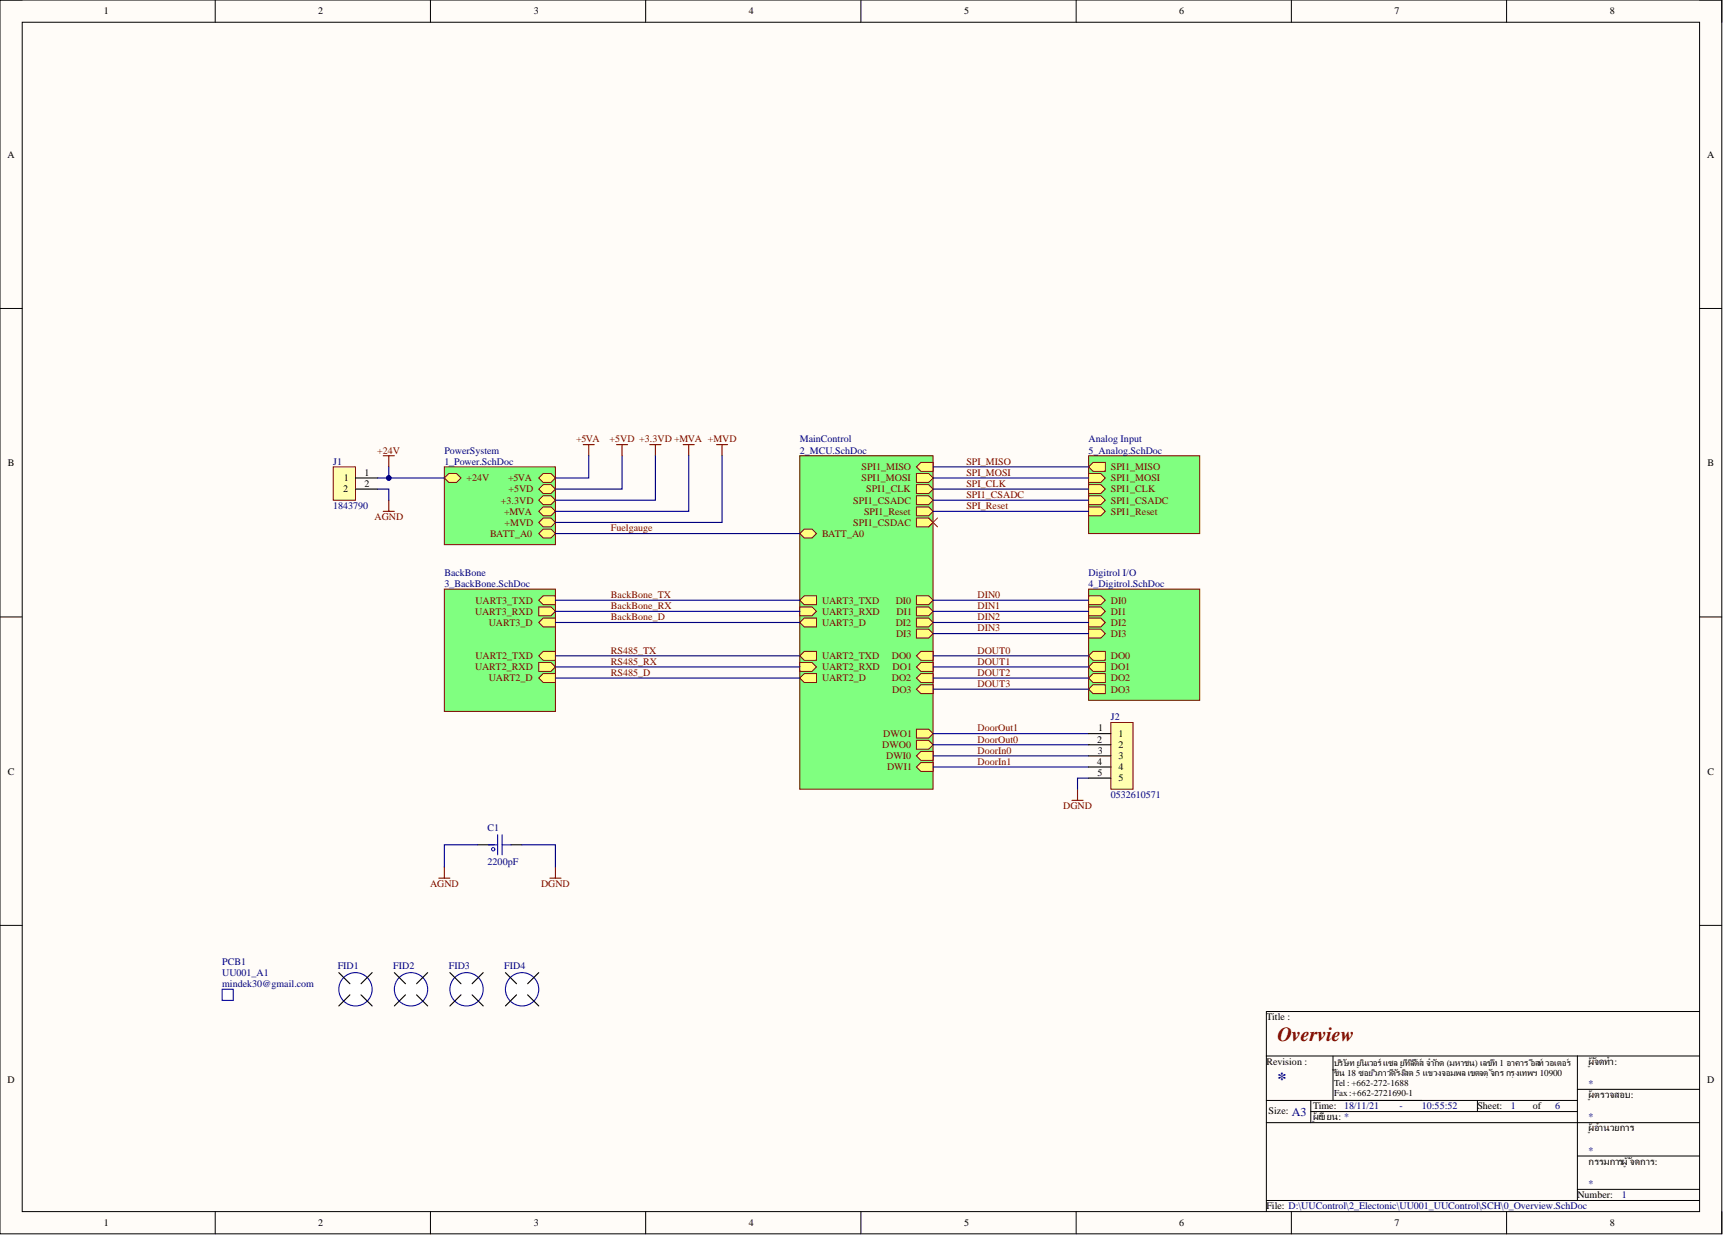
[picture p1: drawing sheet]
<svg xmlns="http://www.w3.org/2000/svg" width="393mm" height="282mm" viewBox="0 0 393 282" stroke-linecap="round" stroke-linejoin="round" font-family="sans-serif">
<defs><g id="words">
<text font-size="4.6" fill="#800000" x="291.6" y="237.5">Overview</text>
<text font-size="4.1" fill="#000080" x="291.6" y="247.7">*</text>
<text font-size="2.7" fill="#000080" x="294.9" y="254.6">A3</text>
<g font-size="2.3">
<text x="23.7" y="3.3">1</text>
<text x="72.7" y="3.3">2</text>
<text x="121.9" y="3.3">3</text>
<text x="170.9" y="3.3">4</text>
<text x="220.1" y="3.3">5</text>
<text x="269.2" y="3.3">6</text>
<text x="318.3" y="3.3">7</text>
<text x="367.5" y="3.3">8</text>
<text x="1.7" y="36">A</text>
<text x="389.7" y="36">A</text>
<text x="1.8" y="106.4">B</text>
<text x="389.8" y="106.4">B</text>
<text x="78.3" y="112.4">2</text>
<text x="78.5" y="109.9">1</text>
<text x="83.2" y="108.6">1</text>
<text x="83.2" y="111.1">2</text>
<text x="250.7" y="166.9">1</text>
<text x="250.5" y="169.5">2</text>
<text x="250.6" y="172">3</text>
<text x="255.4" y="168.2">1</text>
<text x="255.4" y="170.7">2</text>
<text x="255.4" y="173.3">3</text>
<text x="1.8" y="176.8">C</text>
<text x="250.5" y="174.5">4</text>
<text x="250.6" y="177.1">5</text>
<text x="255.4" y="175.8">4</text>
<text x="255.4" y="178.4">5</text>
<text x="389.8" y="176.8">C</text>
<text x="289.1" y="232.9">Title :</text>
<text x="289.1" y="243">Revision :</text>
<text x="362.6" y="243">ผู้จัดทำ:</text>
<text x="1.7" y="247.2">D</text>
<text x="362.6" y="250.6">ผู้ตรวจสอบ:</text>
<text x="389.7" y="247.2">D</text>
<text x="289.6" y="254.2">Size:</text>
<text x="299.8" y="253.2">Time:</text>
<text x="299.8" y="255.6">ผู้เขียน: *</text>
<text x="337.3" y="253.2">Sheet:</text>
<text x="350" y="253.2">of</text>
<text x="362.6" y="258.2">ผู้อำนวยการ</text>
<text x="362.6" y="265.8">กรรมการผู้จัดการ:</text>
<text x="360.1" y="273.5">Number:</text>
<text x="23.7" y="279.8">1</text>
<text x="72.7" y="279.8">2</text>
<text x="121.9" y="279.8">3</text>
<text x="170.9" y="279.8">4</text>
<text x="220.1" y="279.8">5</text>
<text x="269.2" y="279.8">6</text>
<text x="289.1" y="276">File: D:\UUControl\2_Electonic\UU001_UUControl\SCH\0_Overview.SchDoc</text>
<text x="318.3" y="279.8">7</text>
<text x="367.5" y="279.8">8</text>
</g>
<g font-size="2.3" fill="#800000">
<text x="131.5" y="101">+5VA</text>
<text x="139.2" y="101">+5VD +3.3VD +MVA +MVD</text>
<text x="86.1" y="103.5">+24V</text>
<text x="196.7" y="107.3">SPI1_MISO</text>
<text x="220.6" y="106">SPI_MISO</text>
<text x="253.6" y="107.3">SPI1_MISO</text>
<text x="106.5" y="109.9">+24V</text>
<text x="116" y="109.9">+5VA</text>
<text x="116.1" y="112.4">+5VD</text>
<text x="196.7" y="109.9">SPI1_MOSI</text>
<text x="197.8" y="112.4">SPI1_CLK</text>
<text x="220.6" y="108.6">SPI_MOSI</text>
<text x="220.6" y="111.1">SPI_CLK</text>
<text x="220.6" y="113.7">SPI1_CSADC</text>
<text x="253.6" y="109.9">SPI1_MOSI</text>
<text x="253.6" y="112.4">SPI1_CLK</text>
<text x="85.5" y="118.7">AGND</text>
<text x="114.4" y="114.9">+3.3VD</text>
<text x="115.1" y="117.5">+MVA</text>
<text x="194.8" y="114.9">SPI1_CSADC</text>
<text x="197.3" y="117.5">SPI1_Reset</text>
<text x="220.6" y="116.2">SPI_Reset</text>
<text x="253.6" y="114.9">SPI1_CSADC</text>
<text x="253.6" y="117.5">SPI1_Reset</text>
<text x="111.9" y="122.5">BATT_A0</text>
<text x="115.2" y="120">+MVD</text>
<text x="139.5" y="121.3">Fuelgauge</text>
<text x="187.7" y="122.5">BATT_A0</text>
<text x="194.8" y="120">SPI1_CSDAC</text>
<text x="108.6" y="137.8">UART3_TXD</text>
<text x="139.5" y="136.5">BackBone_TX</text>
<text x="187.7" y="137.8">UART3_TXD</text>
<text x="204.5" y="137.8">DI0</text>
<text x="223.2" y="136.5">DIN0</text>
<text x="253.6" y="137.8">DI0</text>
<text x="108.5" y="140.3">UART3_RXD</text>
<text x="111.6" y="142.8">UART3_D</text>
<text x="139.5" y="139">BackBone_RX</text>
<text x="139.5" y="141.6">BackBone_D</text>
<text x="187.7" y="140.3">UART3_RXD</text>
<text x="187.7" y="142.8">UART3_D</text>
<text x="204.5" y="142.8">DI2</text>
<text x="204.7" y="140.3">DI1</text>
<text x="223.2" y="139">DIN1</text>
<text x="223.2" y="141.6">DIN2</text>
<text x="253.6" y="140.3">DI1</text>
<text x="253.6" y="142.8">DI2</text>
<text x="139.5" y="149.2">RS485_TX</text>
<text x="204.6" y="145.4">DI3</text>
<text x="223.2" y="144.1">DIN3</text>
<text x="223.2" y="149.2">DOUT0</text>
<text x="253.6" y="145.4">DI3</text>
<text x="108.5" y="153">UART2_RXD</text>
<text x="108.6" y="150.4">UART2_TXD</text>
<text x="111.6" y="155.5">UART2_D</text>
<text x="139.5" y="154.2">RS485_D</text>
<text x="139.5" y="151.7">RS485_RX</text>
<text x="187.7" y="150.4">UART2_TXD</text>
<text x="187.7" y="153">UART2_RXD</text>
<text x="187.7" y="155.5">UART2_D</text>
<text x="203.6" y="150.4">DO0</text>
<text x="203.6" y="155.5">DO2</text>
<text x="203.8" y="153">DO1</text>
<text x="223.2" y="151.7">DOUT1</text>
<text x="223.2" y="154.2">DOUT2</text>
<text x="253.6" y="150.4">DO0</text>
<text x="253.6" y="153">DO1</text>
<text x="253.6" y="155.5">DO2</text>
<text x="203.7" y="158.1">DO3</text>
<text x="223.2" y="156.8">DOUT3</text>
<text x="253.6" y="158.1">DO3</text>
<text x="223.2" y="166.9">DoorOut1</text>
<text x="201.4" y="170.7">DWO0</text>
<text x="201.6" y="168.2">DWO1</text>
<text x="202.3" y="173.3">DWI0</text>
<text x="223.2" y="169.5">DoorOut0</text>
<text x="223.2" y="172">DoorIn0</text>
<text x="202.5" y="175.8">DWI1</text>
<text x="223.2" y="174.5">DoorIn1</text>
<text x="242.7" y="184.7">DGND</text>
<text x="98.2" y="202.5">AGND</text>
<text x="123.5" y="202.5">DGND</text>
</g>
<g font-size="2.3" fill="#000080">
<text x="182.6" y="101">MainControl</text>
<text x="248.5" y="101">Analog Input</text>
<text x="76.1" y="106">J1</text>
<text x="101.4" y="103.5">PowerSystem</text>
<text x="101.4" y="106">1_Power.SchDoc</text>
<text x="182.6" y="103.5">2_MCU.SchDoc</text>
<text x="248.5" y="103.5">5_Analog.SchDoc</text>
<text x="76.1" y="116.2">1843790</text>
<text x="101.4" y="131.4">BackBone</text>
<text x="248.5" y="131.4">Digitrol I/O</text>
<text x="101.4" y="134">3_BackBone.SchDoc</text>
<text x="248.5" y="134">4_Digitrol.SchDoc</text>
<text x="253.6" y="164.4">J2</text>
<text x="253.6" y="182.2">0532610571</text>
<text x="111.3" y="189.8">C1</text>
<text x="111.3" y="197.4">2200pF</text>
<text x="50.7" y="220.2">PCB1</text>
<text x="77.1" y="221.2">FID1</text>
<text x="89.8" y="221.2">FID2</text>
<text x="102.5" y="221.2">FID3</text>
<text x="115.1" y="221.2">FID4</text>
<text x="50.7" y="225.3">mindek30@gmail.com</text>
<text x="50.7" y="222.7">UU001_A1</text>
<text x="362.6" y="248.1">*</text>
<text x="306.9" y="253.2">18/11/21</text>
<text x="319.5" y="253.2">-</text>
<text x="324.6" y="253.2">10:55:52</text>
<text x="344.9" y="253.2">1</text>
<text x="355" y="253.2">6</text>
<text x="362.6" y="255.7">*</text>
<text x="362.6" y="263.3">*</text>
<text x="362.6" y="270.9">*</text>
<text x="370.2" y="273.5">1</text>
</g>
<g font-size="2.1">
<text x="304.6" y="243.3">บริษัท ยูนิเวอร์แซล ยูทีลิตี้ส์ จำกัด (มหาชน) เลขที่ 1 อาคาร อีสท์วอเตอร์</text>
<text x="304.6" y="245.6">ชั้น 18 ซอยวิภาวดีรังสิต 5 แขวงจอมพล เขตจตุจักร กรุงเทพฯ 10900</text>
<text x="304.6" y="247.9">Tel : +662-272-1688</text>
<text x="304.6" y="250.2">Fax:+662-2721690-1</text>
</g>
</g></defs>
<path d="M0 0h393.1v281.6h-393.1z" fill-rule="evenodd" fill="#fffcf8"/>
<path d="M0 0h393.1v281.6h-393.1z" fill="none" stroke="#000" stroke-width=".23"/>
<path d="M5.1 5.1h382.9v271.4h-382.9z" fill-rule="evenodd" fill="#fffcf8"/>
<g fill="none" stroke="#000" stroke-width=".23">
<path d="M0 0h5.1M5.1 5.1h382.9v271.4h-382.9zM49.1 0v5.1M98.3 0v5.1M147.4 0v5.1M196.5 0v5.1M245.7 0v5.1M294.8 0v5.1M343.9 0v5.1M388 0h5.1v5.1M0 70.4h5.1M388 70.4h5.1"/>
<path d="M0 140.8h5.1M388 140.8h5.1M0 211.2h5.1M388 211.2h5.1M388 230.9h-98.9v45.6M289.1 251.2h71M289.1 256.2h98.9M289.1 241h98.9M299.2 251.2v5M299.2 253.7h60.9M304.3 241v10.2M337.3 251.2v2.5"/>
<path d="M360.1 248.6h27.9M360.1 241v33M49.1 276.5v5.1M98.3 276.5v5.1M147.4 276.5v5.1M196.5 276.5v5.1M245.7 276.5v5.1M289.1 274h98.9M294.8 276.5v5.1M343.9 276.5v5.1M360.1 263.8h27.9M360.1 271.5h27.9"/>
<path d="M393.1 276.5v5.1"/>
</g>
<path d="M182.6 104h30.4v76.1h-30.4z" fill-rule="evenodd" fill="#80ff80"/>
<path d="M182.6 104h30.4v76.1h-30.4z" fill="none" stroke="#800000" stroke-width=".23"/>
<path d="M210.2 105.5h2.8v2.1h-2.8l-1-1z" fill-rule="evenodd" fill="#ffff80"/>
<path d="M210.2 105.5h2.8v2.1h-2.8l-1-1z" fill="none" stroke="#800000" stroke-width=".23"/>
<path d="M209.2 108.1h2.8l1 1-1 1h-2.8z" fill-rule="evenodd" fill="#ffff80"/>
<path d="M209.2 108.1h2.8l1 1-1 1h-2.8z" fill="none" stroke="#800000" stroke-width=".23"/>
<path d="M209.2 110.6h2.8l1 1-1 1h-2.8z" fill-rule="evenodd" fill="#ffff80"/>
<path d="M209.2 110.6h2.8l1 1-1 1h-2.8z" fill="none" stroke="#800000" stroke-width=".23"/>
<path d="M209.2 136h2.8l1 1-1 1h-2.8z" fill-rule="evenodd" fill="#ffff80"/>
<path d="M209.2 136h2.8l1 1-1 1h-2.8z" fill="none" stroke="#800000" stroke-width=".23"/>
<path d="M209.2 138.5h2.8l1 1-1 1.1h-2.8z" fill-rule="evenodd" fill="#ffff80"/>
<path d="M209.2 138.5h2.8l1 1-1 1.1h-2.8z" fill="none" stroke="#800000" stroke-width=".23"/>
<path d="M209.2 141.1h2.8l1 1-1 1h-2.8z" fill-rule="evenodd" fill="#ffff80"/>
<path d="M209.2 141.1h2.8l1 1-1 1h-2.8z" fill="none" stroke="#800000" stroke-width=".23"/>
<path d="M209.2 143.6h2.8l1 1-1 1h-2.8z" fill-rule="evenodd" fill="#ffff80"/>
<path d="M209.2 143.6h2.8l1 1-1 1h-2.8z" fill="none" stroke="#800000" stroke-width=".23"/>
<path d="M210.2 148.7h2.8v2h-2.8l-1-1z" fill-rule="evenodd" fill="#ffff80"/>
<path d="M210.2 148.7h2.8v2h-2.8l-1-1z" fill="none" stroke="#800000" stroke-width=".23"/>
<path d="M210.2 151.2h2.8v2h-2.8l-1-1z" fill-rule="evenodd" fill="#ffff80"/>
<path d="M210.2 151.2h2.8v2h-2.8l-1-1z" fill="none" stroke="#800000" stroke-width=".23"/>
<path d="M210.2 153.7h2.8v2.1h-2.8l-1-1z" fill-rule="evenodd" fill="#ffff80"/>
<path d="M210.2 153.7h2.8v2.1h-2.8l-1-1z" fill="none" stroke="#800000" stroke-width=".23"/>
<path d="M210.2 156.3h2.8v2h-2.8l-1-1z" fill-rule="evenodd" fill="#ffff80"/>
<path d="M210.2 156.3h2.8v2h-2.8l-1-1z" fill="none" stroke="#800000" stroke-width=".23"/>
<path d="M209.2 115.7h2.8l1 1-1 1h-2.8z" fill-rule="evenodd" fill="#ffff80"/>
<path d="M209.2 115.7h2.8l1 1-1 1h-2.8z" fill="none" stroke="#800000" stroke-width=".23"/>
<path d="M183.6 136h2.8v2h-2.8l-1-1z" fill-rule="evenodd" fill="#ffff80"/>
<path d="M183.6 136h2.8v2h-2.8l-1-1z" fill="none" stroke="#800000" stroke-width=".23"/>
<path d="M182.6 138.5h2.8l1 1-1 1.1h-2.8z" fill-rule="evenodd" fill="#ffff80"/>
<path d="M182.6 138.5h2.8l1 1-1 1.1h-2.8z" fill="none" stroke="#800000" stroke-width=".23"/>
<path d="M183.6 141.1h2.8v2h-2.8l-1-1z" fill-rule="evenodd" fill="#ffff80"/>
<path d="M183.6 141.1h2.8v2h-2.8l-1-1z" fill="none" stroke="#800000" stroke-width=".23"/>
<path d="M183.6 148.7h2.8v2h-2.8l-1-1z" fill-rule="evenodd" fill="#ffff80"/>
<path d="M183.6 148.7h2.8v2h-2.8l-1-1z" fill="none" stroke="#800000" stroke-width=".23"/>
<path d="M182.6 151.2h2.8l1 1-1 1h-2.8z" fill-rule="evenodd" fill="#ffff80"/>
<path d="M182.6 151.2h2.8l1 1-1 1h-2.8z" fill="none" stroke="#800000" stroke-width=".23"/>
<path d="M183.6 153.7h2.8v2.1h-2.8l-1-1z" fill-rule="evenodd" fill="#ffff80"/>
<path d="M183.6 153.7h2.8v2.1h-2.8l-1-1z" fill="none" stroke="#800000" stroke-width=".23"/>
<path d="M183.6 120.8h1.8l1 1-1 1h-1.8l-1-1z" fill-rule="evenodd" fill="#ffff80"/>
<path d="M183.6 120.8h1.8l1 1-1 1h-1.8l-1-1z" fill="none" stroke="#800000" stroke-width=".23"/>
<path d="M209.2 113.2h2.8l1 1-1 1h-2.8z" fill-rule="evenodd" fill="#ffff80"/>
<path d="M209.2 113.2h2.8l1 1-1 1h-2.8z" fill="none" stroke="#800000" stroke-width=".23"/>
<path d="M209.2 118.2h2.8l1 1-1 1.1h-2.8z" fill-rule="evenodd" fill="#ffff80"/>
<path d="M209.2 118.2h2.8l1 1-1 1.1h-2.8z" fill="none" stroke="#800000" stroke-width=".23"/>
<path d="M209.2 169h2.8l1 1-1 1h-2.8z" fill-rule="evenodd" fill="#ffff80"/>
<path d="M209.2 169h2.8l1 1-1 1h-2.8z" fill="none" stroke="#800000" stroke-width=".23"/>
<path d="M210.2 174h2.8v2.1h-2.8l-1-1z" fill-rule="evenodd" fill="#ffff80"/>
<path d="M210.2 174h2.8v2.1h-2.8l-1-1z" fill="none" stroke="#800000" stroke-width=".23"/>
<path d="M210.2 171.5h2.8v2h-2.8l-1-1z" fill-rule="evenodd" fill="#ffff80"/>
<path d="M210.2 171.5h2.8v2h-2.8l-1-1z" fill="none" stroke="#800000" stroke-width=".23"/>
<path d="M209.2 166.4h2.8l1 1-1 1.1h-2.8z" fill-rule="evenodd" fill="#ffff80"/>
<path d="M209.2 166.4h2.8l1 1-1 1.1h-2.8z" fill="none" stroke="#800000" stroke-width=".23"/>
<path d="M248.5 104h25.4v17.8h-25.4z" fill-rule="evenodd" fill="#80ff80"/>
<path d="M248.5 104h25.4v17.8h-25.4z" fill="none" stroke="#800000" stroke-width=".23"/>
<path d="M249.5 105.5h2.8v2.1h-2.8l-1-1z" fill-rule="evenodd" fill="#ffff80"/>
<path d="M249.5 105.5h2.8v2.1h-2.8l-1-1z" fill="none" stroke="#800000" stroke-width=".23"/>
<path d="M248.5 108.1h2.8l1 1-1 1h-2.8z" fill-rule="evenodd" fill="#ffff80"/>
<path d="M248.5 108.1h2.8l1 1-1 1h-2.8z" fill="none" stroke="#800000" stroke-width=".23"/>
<path d="M248.5 110.6h2.8l1 1-1 1h-2.8z" fill-rule="evenodd" fill="#ffff80"/>
<path d="M248.5 110.6h2.8l1 1-1 1h-2.8z" fill="none" stroke="#800000" stroke-width=".23"/>
<path d="M248.5 113.2h2.8l1 1-1 1h-2.8z" fill-rule="evenodd" fill="#ffff80"/>
<path d="M248.5 113.2h2.8l1 1-1 1h-2.8z" fill="none" stroke="#800000" stroke-width=".23"/>
<path d="M248.5 115.7h2.8l1 1-1 1h-2.8z" fill-rule="evenodd" fill="#ffff80"/>
<path d="M248.5 115.7h2.8l1 1-1 1h-2.8z" fill="none" stroke="#800000" stroke-width=".23"/>
<path d="M248.5 134.5h25.4v25.3h-25.4z" fill-rule="evenodd" fill="#80ff80"/>
<path d="M248.5 134.5h25.4v25.3h-25.4z" fill="none" stroke="#800000" stroke-width=".23"/>
<path d="M248.5 136h2.8l1 1-1 1h-2.8z" fill-rule="evenodd" fill="#ffff80"/>
<path d="M248.5 136h2.8l1 1-1 1h-2.8z" fill="none" stroke="#800000" stroke-width=".23"/>
<path d="M248.5 138.5h2.8l1 1-1 1.1h-2.8z" fill-rule="evenodd" fill="#ffff80"/>
<path d="M248.5 138.5h2.8l1 1-1 1.1h-2.8z" fill="none" stroke="#800000" stroke-width=".23"/>
<path d="M248.5 141.1h2.8l1 1-1 1h-2.8z" fill-rule="evenodd" fill="#ffff80"/>
<path d="M248.5 141.1h2.8l1 1-1 1h-2.8z" fill="none" stroke="#800000" stroke-width=".23"/>
<path d="M248.5 143.6h2.8l1 1-1 1h-2.8z" fill-rule="evenodd" fill="#ffff80"/>
<path d="M248.5 143.6h2.8l1 1-1 1h-2.8z" fill="none" stroke="#800000" stroke-width=".23"/>
<path d="M249.5 148.7h2.8v2h-2.8l-1-1z" fill-rule="evenodd" fill="#ffff80"/>
<path d="M249.5 148.7h2.8v2h-2.8l-1-1z" fill="none" stroke="#800000" stroke-width=".23"/>
<path d="M249.5 151.2h2.8v2h-2.8l-1-1z" fill-rule="evenodd" fill="#ffff80"/>
<path d="M249.5 151.2h2.8v2h-2.8l-1-1z" fill="none" stroke="#800000" stroke-width=".23"/>
<path d="M249.5 153.7h2.8v2.1h-2.8l-1-1z" fill-rule="evenodd" fill="#ffff80"/>
<path d="M249.5 153.7h2.8v2.1h-2.8l-1-1z" fill="none" stroke="#800000" stroke-width=".23"/>
<path d="M249.5 156.3h2.8v2h-2.8l-1-1z" fill-rule="evenodd" fill="#ffff80"/>
<path d="M249.5 156.3h2.8v2h-2.8l-1-1z" fill="none" stroke="#800000" stroke-width=".23"/>
<path d="M101.4 106.6h25.4v17.7h-25.4z" fill-rule="evenodd" fill="#80ff80"/>
<path d="M101.4 106.6h25.4v17.7h-25.4z" fill="none" stroke="#800000" stroke-width=".23"/>
<path d="M124 108.1h1.8l1 1-1 1h-1.8l-1-1z" fill-rule="evenodd" fill="#ffff80"/>
<path d="M124 108.1h1.8l1 1-1 1h-1.8l-1-1z" fill="none" stroke="#800000" stroke-width=".23"/>
<path d="M102.5 108.1h1.7l1 1-1 1h-1.7l-1.1-1z" fill-rule="evenodd" fill="#ffff80"/>
<path d="M102.5 108.1h1.7l1 1-1 1h-1.7l-1.1-1z" fill="none" stroke="#800000" stroke-width=".23"/>
<path d="M124 113.2h1.8l1 1-1 1h-1.8l-1-1z" fill-rule="evenodd" fill="#ffff80"/>
<path d="M124 113.2h1.8l1 1-1 1h-1.8l-1-1z" fill="none" stroke="#800000" stroke-width=".23"/>
<path d="M124 115.7h1.8l1 1-1 1h-1.8l-1-1z" fill-rule="evenodd" fill="#ffff80"/>
<path d="M124 115.7h1.8l1 1-1 1h-1.8l-1-1z" fill="none" stroke="#800000" stroke-width=".23"/>
<path d="M124 118.2h1.8l1 1-1 1.1h-1.8l-1-1.1z" fill-rule="evenodd" fill="#ffff80"/>
<path d="M124 118.2h1.8l1 1-1 1.1h-1.8l-1-1.1z" fill="none" stroke="#800000" stroke-width=".23"/>
<path d="M124 120.8h1.8l1 1-1 1h-1.8l-1-1z" fill-rule="evenodd" fill="#ffff80"/>
<path d="M124 120.8h1.8l1 1-1 1h-1.8l-1-1z" fill="none" stroke="#800000" stroke-width=".23"/>
<path d="M124 110.6h1.8l1 1-1 1h-1.8l-1-1z" fill-rule="evenodd" fill="#ffff80"/>
<path d="M124 110.6h1.8l1 1-1 1h-1.8l-1-1z" fill="none" stroke="#800000" stroke-width=".23"/>
<path d="M87.5 104h2.5M88.8 104v2.6M133.1 101.5h2.6M134.4 101.5v2.5M148.4 101.5h2.5M149.6 101.5v2.5" fill="none" stroke="#800000" stroke-width=".25"/>
<path d="M101.4 134.5h25.4v27.9h-25.4z" fill-rule="evenodd" fill="#80ff80"/>
<path d="M101.4 134.5h25.4v27.9h-25.4z" fill="none" stroke="#800000" stroke-width=".23"/>
<path d="M124 141.1h2.8v2h-2.8l-1-1z" fill-rule="evenodd" fill="#ffff80"/>
<path d="M124 141.1h2.8v2h-2.8l-1-1z" fill="none" stroke="#800000" stroke-width=".23"/>
<path d="M124 148.7h2.8v2h-2.8l-1-1z" fill-rule="evenodd" fill="#ffff80"/>
<path d="M124 148.7h2.8v2h-2.8l-1-1z" fill="none" stroke="#800000" stroke-width=".23"/>
<path d="M123 151.2h2.8l1 1-1 1h-2.8z" fill-rule="evenodd" fill="#ffff80"/>
<path d="M123 151.2h2.8l1 1-1 1h-2.8z" fill="none" stroke="#800000" stroke-width=".23"/>
<path d="M124 153.7h2.8v2.1h-2.8l-1-1z" fill-rule="evenodd" fill="#ffff80"/>
<path d="M124 153.7h2.8v2.1h-2.8l-1-1z" fill="none" stroke="#800000" stroke-width=".23"/>
<path d="M124 136h2.8v2h-2.8l-1-1z" fill-rule="evenodd" fill="#ffff80"/>
<path d="M124 136h2.8v2h-2.8l-1-1z" fill="none" stroke="#800000" stroke-width=".23"/>
<path d="M123 138.5h2.8l1 1-1 1.1h-2.8z" fill-rule="evenodd" fill="#ffff80"/>
<path d="M123 138.5h2.8l1 1-1 1.1h-2.8z" fill="none" stroke="#800000" stroke-width=".23"/>
<path d="M87.5 116.7h2.5M88.8 114.2v2.5M156 101.5h2.5M157.2 101.5v2.5M163.6 101.5h2.5M164.8 101.5v2.5" fill="none" stroke="#800000" stroke-width=".25"/>
<path d="M76.1 106.6h5.1v7.6h-5.1z" fill-rule="evenodd" fill="#ffffb0"/>
<path d="M76.1 106.6h5.1v7.6h-5.1z" fill="none" stroke="#800000" stroke-width=".23"/>
<path d="M81.2 109.1h5M81.2 111.6h5M109 192.8h3.9M116.7 192.8h2.5" fill="none" stroke="#000" stroke-width=".25"/>
<circle cx="112.6" cy="193.8" r=".38" fill="none" stroke="#00f" stroke-width=".23"/>
<path d="M111.6 192.8h2M113.6 190.5v4.6M114.6 192.8h2.1M114.6 190.5v4.6" fill="none" stroke="#00f" stroke-width=".25"/>
<path d="M101.4 197.9v2.5M126.8 197.9v2.5M100.2 200.4h2.5M125.5 200.4h2.6" fill="none" stroke="#800000" stroke-width=".25"/>
<path d="M50.7 225.8h2.6v2.5h-2.6z" fill-rule="evenodd" fill="#fff"/>
<path d="M50.7 225.8h2.6v2.5h-2.6z" fill="none" stroke="#00f" stroke-width=".25"/>
<circle cx="81.2" cy="225.8" r="3.8" fill="#fff"/>
<circle cx="81.2" cy="225.8" r="3.8" fill="none" stroke="#00f" stroke-width=".25"/>
<path d="M77.3 222l2.6 2.5M79.9 227.1l-2.6 2.5M82.4 227.1l2.6 2.5M85 222l-2.6 2.5" fill="none" stroke="#000" stroke-width=".25"/>
<circle cx="93.8" cy="225.8" r="3.8" fill="#fff"/>
<circle cx="93.8" cy="225.8" r="3.8" fill="none" stroke="#00f" stroke-width=".25"/>
<path d="M90 222l2.6 2.5M92.6 227.1l-2.6 2.5M95.1 227.1l2.5 2.5M97.6 222l-2.5 2.5" fill="none" stroke="#000" stroke-width=".25"/>
<circle cx="106.5" cy="225.8" r="3.8" fill="#fff"/>
<circle cx="106.5" cy="225.8" r="3.8" fill="none" stroke="#00f" stroke-width=".25"/>
<path d="M102.7 222l2.5 2.5M105.2 227.1l-2.5 2.5M107.8 227.1l2.5 2.5M110.3 222l-2.5 2.5" fill="none" stroke="#000" stroke-width=".25"/>
<circle cx="119.2" cy="225.8" r="3.8" fill="#fff"/>
<circle cx="119.2" cy="225.8" r="3.8" fill="none" stroke="#00f" stroke-width=".25"/>
<path d="M115.4 222l2.5 2.5M117.9 227.1l-2.5 2.5M120.5 227.1l2.5 2.5M123 222l-2.5 2.5" fill="none" stroke="#000" stroke-width=".25"/>
<path d="M212 118.2l2 2.1M214 118.2l-2 2.1" fill="none" stroke="#f00" stroke-width=".23"/>
<g fill="none" stroke="#000080" stroke-width=".25">
<path d="M86.2 111.6h2.6v2.6M86.2 109.1h15.2M134.4 104v5.1h-7.6M142 104v7.6h-15.2M149.6 104v10.2h-22.8M157.2 104v12.7h-30.4M164.8 104v15.2h-38M213 106.6h35.5M213 109.1h35.5M213 111.6h35.5M213 114.2h35.5M213 116.7h35.5"/>
<path d="M126.8 137h55.8M126.8 139.5h55.8M213 137h35.5M213 139.5h35.5M126.8 142.1h55.8M126.8 149.7h55.8M126.8 152.2h55.8M126.8 154.8h55.8M213 142.1h35.5M213 144.6h35.5M213 149.7h35.5M213 152.2h35.5"/>
<path d="M213 154.8h35.5M213 157.3h35.5"/>
</g>
<circle cx="88.8" cy="109.1" r=".51" fill="#000080"/>
<circle cx="88.8" cy="109.1" r=".51" fill="none" stroke="#000080" stroke-width=".23"/>
<path d="M88.8 106.6v2.5" fill="none" stroke="#000080" stroke-width=".25"/>
<circle cx="88.8" cy="109.1" r=".51" fill="#000080"/>
<circle cx="88.8" cy="109.1" r=".51" fill="none" stroke="#000080" stroke-width=".23"/>
<path d="M126.8 121.8h55.8M213 167.4h35.5M213 170h35.5M213 172.5h35.5M213 175.1h35.5M248.5 177.6h-2.5v2.5M109 192.8h-7.6v5.1M119.2 192.8h7.6v5.1" fill="none" stroke="#000080" stroke-width=".25"/>
<path d="M140.7 101.5h2.6M142 101.5v2.5M244.7 182.7h2.6M246 180.1v2.6" fill="none" stroke="#800000" stroke-width=".25"/>
<path d="M253.6 164.9h5.1v15.2h-5.1z" fill-rule="evenodd" fill="#ffffb0"/>
<path d="M253.6 164.9h5.1v15.2h-5.1z" fill="none" stroke="#800000" stroke-width=".23"/>
<path d="M248.5 167.4h5.1M248.5 170h5.1M248.5 172.5h5.1M248.5 175.1h5.1M248.5 177.6h5.1" fill="none" stroke="#000" stroke-width=".25"/>
<use href="#words"/>
</svg>
